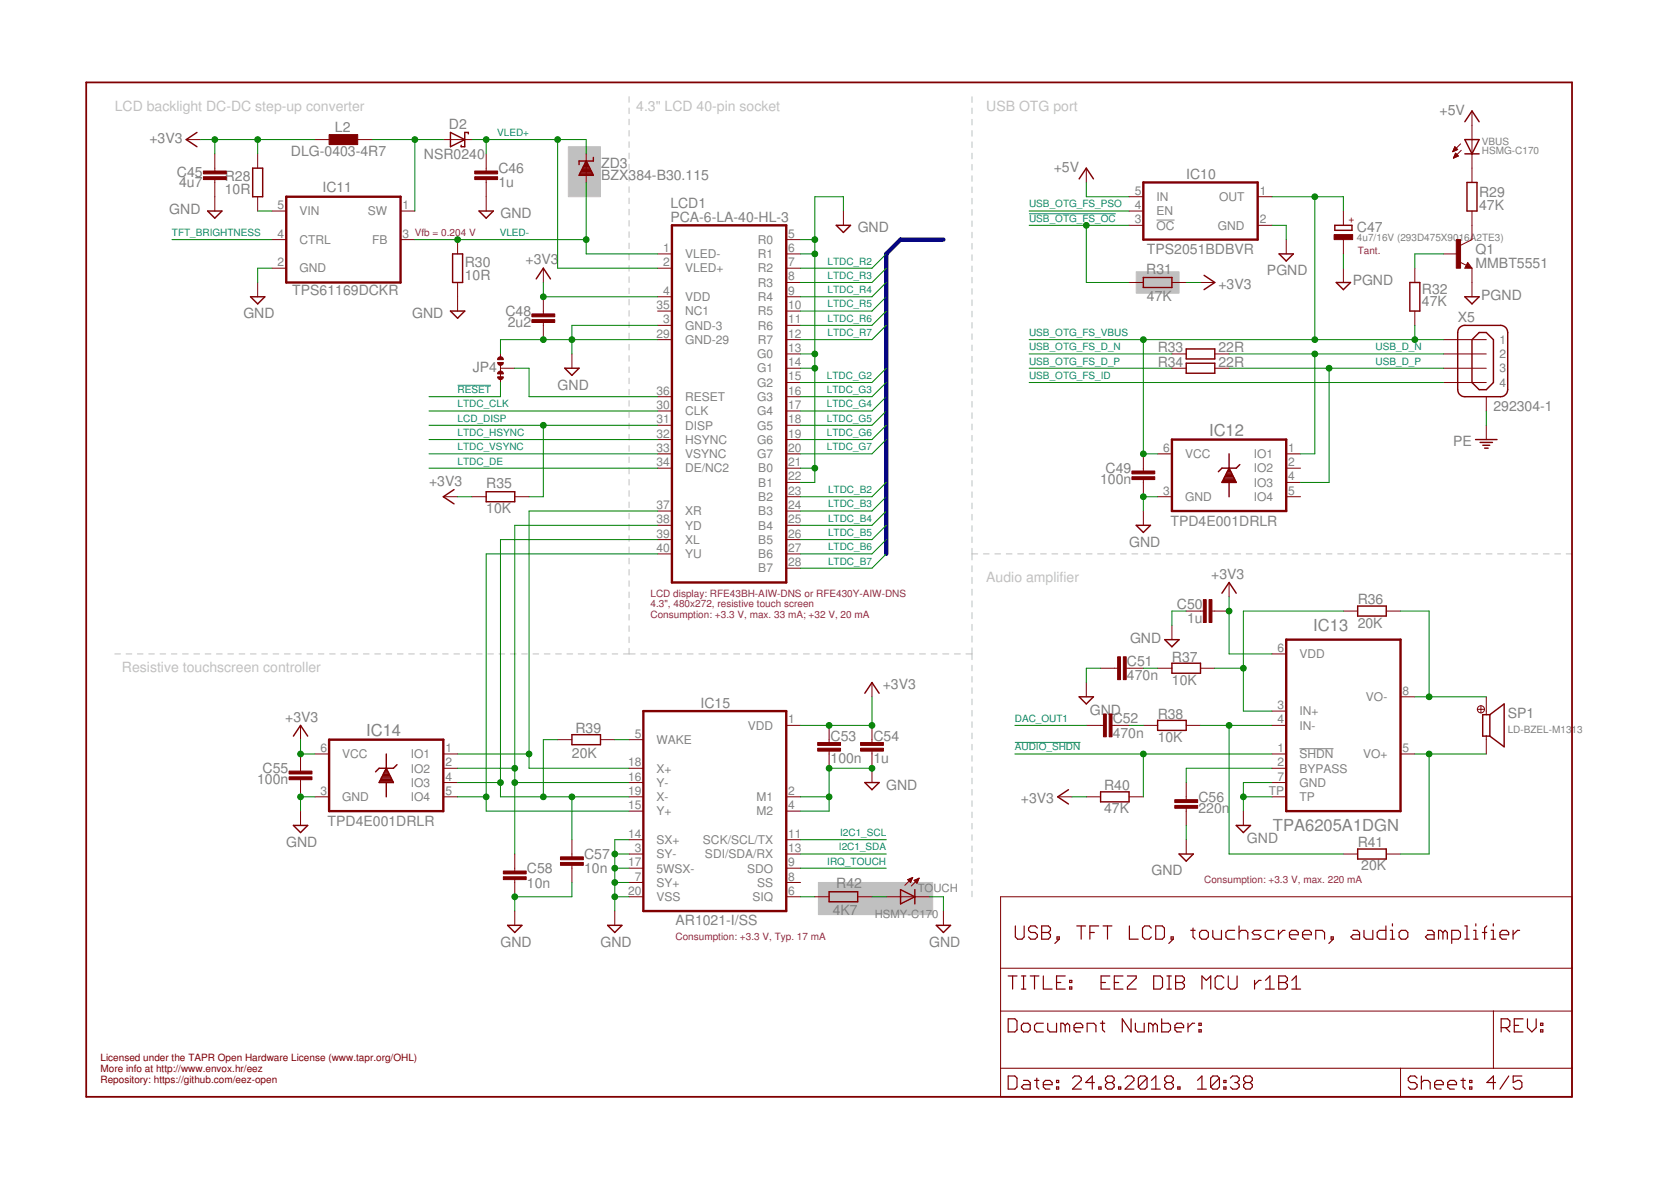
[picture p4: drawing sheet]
<svg xmlns="http://www.w3.org/2000/svg" width="297mm" height="210mm" viewBox="0 0 297 210" stroke-linecap="round" stroke-linejoin="round" font-family="sans-serif">
<defs><g id="words">
<g font-size="2.9" fill="#808080">
<text x="214.9" y="77.4">IC12</text>
<text x="233.4" y="112.2">IC13</text>
<text x="65.1" y="130.8">IC14</text>
<text x="226.3" y="147.8">TPA6205A1DGN</text>
</g>
<g font-size="2.5" fill="#c0c0c0">
<text x="20.4" y="19.7">LCD backlight DC-DC step-up converter</text>
<text x="113.1" y="19.7">4.3&quot; LCD 40-pin socket</text>
<text x="175.3" y="19.7">USB OTG port</text>
<text x="175.3" y="103.5">Audio amplifier</text>
<text x="21.7" y="119.4">Resistive touchscreen controller</text>
</g>
<g font-size="2.5" fill="#808080">
<text x="59.5" y="23.4">L2</text>
<text x="79.8" y="22.9">D2</text>
<text x="255.9" y="20.4">+5V</text>
<text x="26.6" y="25.4">+3V3</text>
<text x="51.7" y="27.7">DLG-0403-4R7</text>
<text x="75.4" y="28.2">NSR0240</text>
<text x="106.9" y="29.9">ZD3</text>
<text x="31.5" y="31.4">C45</text>
<text x="31.9" y="33.3">4u7</text>
<text x="40" y="34.5">10R</text>
<text x="40" y="32.2">R28</text>
<text x="57.3" y="34.1">IC11</text>
<text x="88.6" y="33.3">1u</text>
<text x="88.6" y="30.8">C46</text>
<text x="106.9" y="32">BZX384-B30.115</text>
<text x="187.3" y="30.5">+5V</text>
<text x="210.9" y="31.8">IC10</text>
<text x="262.9" y="35.1">R29</text>
<text x="30.1" y="38">GND</text>
<text x="89" y="38.8">GND</text>
<text x="119.2" y="39.5">PCA-6-LA-40-HL-3</text>
<text x="119.2" y="37">LCD1</text>
<text x="152.5" y="41.3">GND</text>
<text x="241.2" y="41.2">C47</text>
<text x="262.9" y="37.3">47K</text>
<text x="82.6" y="47.4">R30</text>
<text x="93.4" y="46.9">+3V3</text>
<text x="203.9" y="45.1">TPS2051BDBVR</text>
<text x="262.3" y="47.7">MMBT5551</text>
<text x="262.3" y="45.1">Q1</text>
<text x="52" y="52.5">TPS61169DCKR</text>
<text x="82.6" y="49.7">10R</text>
<text x="203.8" y="48.7">R31</text>
<text x="203.9" y="53.5">47K</text>
<text x="216.6" y="51.3">+3V3</text>
<text x="225.2" y="48.9">PGND</text>
<text x="240.5" y="50.7">PGND</text>
<text x="252.8" y="52.2">R32</text>
<text x="263.3" y="53.2">PGND</text>
<text x="43.3" y="56.6">GND</text>
<text x="73.3" y="56.6">GND</text>
<text x="89.9" y="56.2">C48</text>
<text x="90.3" y="58.1">2u2</text>
<text x="252.8" y="54.4">47K</text>
<text x="259.1" y="57.2">X5</text>
<text x="205.8" y="62.6">R33</text>
<text x="205.8" y="65.2">R34</text>
<text x="216.6" y="62.6">22R</text>
<text x="216.6" y="65.2">22R</text>
<text x="84" y="66.1">JP4</text>
<text x="99.1" y="69.2">GND</text>
<text x="265.5" y="73.1">292304-1</text>
<text x="258.3" y="79.3">PE</text>
<text x="76.3" y="86.4">+3V3</text>
<text x="86.4" y="86.8">R35</text>
<text x="195.5" y="86">100n</text>
<text x="196.5" y="84.1">C49</text>
<text x="86.4" y="91.2">10K</text>
<text x="208.1" y="93.5">TPD4E001DRLR</text>
<text x="200.7" y="97.2">GND</text>
<text x="215.3" y="102.9">+3V3</text>
<text x="241.3" y="107.4">R36</text>
<text x="209.2" y="108.2">C50</text>
<text x="211" y="110.8">1u</text>
<text x="241.3" y="111.5">20K</text>
<text x="200.3" y="118.4">C51</text>
<text x="200.9" y="114.3">GND</text>
<text x="208.3" y="117.6">R37</text>
<text x="124.5" y="125.7">IC15</text>
<text x="156.9" y="122.4">+3V3</text>
<text x="200.3" y="120.9">470n</text>
<text x="208.3" y="121.7">10K</text>
<text x="50.7" y="128.3">+3V3</text>
<text x="102.3" y="130.3">R39</text>
<text x="147.6" y="131.7">C53</text>
<text x="155.3" y="131.7">C54</text>
<text x="193.7" y="127">GN</text>
<text x="197.5" y="127">D</text>
<text x="197.8" y="131.1">470n</text>
<text x="197.8" y="128.5">C52</text>
<text x="205.8" y="131.8">10K</text>
<text x="205.8" y="127.8">R38</text>
<text x="268" y="127.7">SP1</text>
<text x="46.7" y="137.4">C55</text>
<text x="101.7" y="134.8">20K</text>
<text x="147.6" y="135.5">100n</text>
<text x="155.3" y="135.5">1u</text>
<text x="45.7" y="139.3">100n</text>
<text x="157.5" y="140.3">GND</text>
<text x="181.5" y="142.8">+3V3</text>
<text x="196.3" y="140.5">R40</text>
<text x="213" y="142.5">C56</text>
<text x="58.2" y="146.9">TPD4E001DRLR</text>
<text x="196.3" y="144.5">47K</text>
<text x="213" y="144.4">220n</text>
<text x="221.7" y="149.9">GND</text>
<text x="50.9" y="150.5">GND</text>
<text x="93.7" y="155.2">C58</text>
<text x="103.8" y="155.2">10n</text>
<text x="103.8" y="152.7">C57</text>
<text x="204.7" y="155.5">GND</text>
<text x="241.3" y="150.6">R41</text>
<text x="242" y="154.7">20K</text>
<text x="93.7" y="157.7">10n</text>
<text x="148.7" y="157.9">R42</text>
<text x="120.1" y="164.5">AR1021-I/SS</text>
<text x="148" y="162.7">4K7</text>
<text x="89" y="168.3">GND</text>
<text x="106.7" y="168.3">GND</text>
<text x="165.2" y="168.3">GND</text>
</g>
<g font-size="2.1" fill="#808080">
<text x="201.7" y="34.6">5</text>
<text x="205.6" y="35.7">IN</text>
<text x="216.7" y="35.7">OUT</text>
<text x="223.9" y="34.6">1</text>
<text x="49.3" y="37.1">5</text>
<text x="53.2" y="38.3">VIN</text>
<text x="65.4" y="38.3">SW</text>
<text x="71.6" y="37.1">1</text>
<text x="201.7" y="37.1">4</text>
<text x="201.7" y="39.7">3</text>
<text x="205.6" y="38.3">EN</text>
<text x="205.6" y="40.8">OC</text>
<text x="216.5" y="40.8">GND</text>
<text x="223.9" y="39.7">2</text>
<text x="49.3" y="47.3">2</text>
<text x="49.3" y="42.2">4</text>
<text x="53.2" y="43.3">CTRL</text>
<text x="66.1" y="43.3">FB</text>
<text x="71.6" y="42.2">3</text>
<text x="117.9" y="47.3">2</text>
<text x="117.9" y="44.8">1</text>
<text x="121.8" y="45.9">VLED-</text>
<text x="134.7" y="43.3">R0</text>
<text x="134.7" y="45.9">R1</text>
<text x="140.1" y="42.2">5</text>
<text x="140.1" y="44.8">6</text>
<text x="140.1" y="47.3">7</text>
<text x="53.2" y="48.4">GND</text>
<text x="117.9" y="52.4">4</text>
<text x="121.8" y="48.4">VLED+</text>
<text x="121.8" y="53.5">VDD</text>
<text x="134.7" y="48.4">R2</text>
<text x="134.7" y="51">R3</text>
<text x="134.7" y="53.5">R4</text>
<text x="140.1" y="49.8">8</text>
<text x="140.1" y="52.4">9</text>
<text x="116.7" y="54.9">35</text>
<text x="117.9" y="57.5">3</text>
<text x="121.8" y="56">NC1</text>
<text x="121.8" y="58.6">GND-3</text>
<text x="134.7" y="56">R5</text>
<text x="134.7" y="58.6">R6</text>
<text x="140.1" y="54.9">10</text>
<text x="140.1" y="57.5">11</text>
<text x="116.7" y="60">29</text>
<text x="121.8" y="61.1">GND-29</text>
<text x="134.6" y="63.7">G0</text>
<text x="134.7" y="61.1">R7</text>
<text x="140.1" y="60">12</text>
<text x="140.1" y="62.5">13</text>
<text x="140.1" y="65.1">14</text>
<text x="266.5" y="61.1">1</text>
<text x="266.5" y="63.7">2</text>
<text x="116.7" y="70.2">36</text>
<text x="121.8" y="71.3">RESET</text>
<text x="134.6" y="66.2">G1</text>
<text x="134.6" y="68.7">G2</text>
<text x="134.6" y="71.3">G3</text>
<text x="140.1" y="67.6">15</text>
<text x="140.1" y="70.2">16</text>
<text x="266.5" y="66.2">3</text>
<text x="266.5" y="68.7">4</text>
<text x="116.7" y="72.7">30</text>
<text x="116.7" y="75.2">31</text>
<text x="116.7" y="77.8">32</text>
<text x="121.8" y="73.8">CLK</text>
<text x="121.8" y="76.4">DISP</text>
<text x="134.6" y="73.8">G4</text>
<text x="134.6" y="76.4">G5</text>
<text x="140.1" y="72.7">17</text>
<text x="140.1" y="75.2">18</text>
<text x="140.1" y="77.8">19</text>
<text x="116.7" y="82.9">34</text>
<text x="116.7" y="80.3">33</text>
<text x="121.8" y="84">DE/NC2</text>
<text x="121.8" y="78.9">HSYNC</text>
<text x="121.8" y="81.4">VSYNC</text>
<text x="134.6" y="78.9">G6</text>
<text x="134.6" y="81.4">G7</text>
<text x="134.8" y="84">B0</text>
<text x="140.1" y="80.3">20</text>
<text x="140.1" y="82.9">21</text>
<text x="206.8" y="80.3">6</text>
<text x="210.7" y="81.4">VCC</text>
<text x="222.9" y="81.4">IO1</text>
<text x="222.9" y="84">IO2</text>
<text x="229" y="80.3">1</text>
<text x="229" y="82.9">2</text>
<text x="134.8" y="86.5">B1</text>
<text x="134.8" y="89.1">B2</text>
<text x="140.1" y="85.4">22</text>
<text x="140.1" y="87.9">23</text>
<text x="206.8" y="87.9">3</text>
<text x="210.7" y="89.1">GND</text>
<text x="222.9" y="86.5">IO3</text>
<text x="222.9" y="89.1">IO4</text>
<text x="229" y="85.4">4</text>
<text x="229" y="87.9">5</text>
<text x="116.7" y="90.5">37</text>
<text x="116.7" y="93">38</text>
<text x="116.7" y="95.6">39</text>
<text x="121.8" y="91.6">XR</text>
<text x="121.8" y="94.1">YD</text>
<text x="134.8" y="91.6">B3</text>
<text x="134.8" y="94.1">B4</text>
<text x="140.1" y="90.5">24</text>
<text x="140.1" y="93">25</text>
<text x="140.1" y="95.6">26</text>
<text x="116.7" y="98.1">40</text>
<text x="121.8" y="96.7">XL</text>
<text x="121.8" y="99.2">YU</text>
<text x="134.8" y="96.7">B5</text>
<text x="134.8" y="99.2">B6</text>
<text x="134.8" y="101.8">B7</text>
<text x="140.1" y="98.1">27</text>
<text x="140.1" y="100.6">28</text>
<text x="227.1" y="115.9">6</text>
<text x="231" y="117">VDD</text>
<text x="242.8" y="124.6">VO-</text>
<text x="249.3" y="123.5">8</text>
<text x="112.8" y="131.1">5</text>
<text x="132.9" y="129.7">VDD</text>
<text x="140.1" y="128.6">1</text>
<text x="227.1" y="126">3</text>
<text x="227.1" y="128.6">4</text>
<text x="231" y="127.1">IN+</text>
<text x="231" y="129.7">IN-</text>
<text x="57" y="133.6">6</text>
<text x="60.8" y="134.8">VCC</text>
<text x="73" y="134.8">IO1</text>
<text x="73" y="137.3">IO2</text>
<text x="79.2" y="133.6">1</text>
<text x="79.2" y="136.2">2</text>
<text x="111.6" y="136.2">18</text>
<text x="116.7" y="137.3">X+</text>
<text x="116.7" y="132.2">WAKE</text>
<text x="227.1" y="133.6">1</text>
<text x="227.1" y="136.2">2</text>
<text x="231" y="134.8">SHDN</text>
<text x="231" y="137.3">BYPASS</text>
<text x="242.3" y="134.8">VO+</text>
<text x="249.3" y="133.6">5</text>
<text x="57" y="141.3">3</text>
<text x="60.8" y="142.4">GND</text>
<text x="73" y="139.8">IO3</text>
<text x="73" y="142.4">IO4</text>
<text x="79.2" y="138.7">4</text>
<text x="79.2" y="141.3">5</text>
<text x="111.6" y="138.7">16</text>
<text x="111.6" y="141.3">19</text>
<text x="111.6" y="143.8">15</text>
<text x="116.7" y="139.8">Y-</text>
<text x="116.7" y="142.4">X-</text>
<text x="134.5" y="142.4">M1</text>
<text x="140.1" y="143.8">4</text>
<text x="140.1" y="141.3">2</text>
<text x="225.6" y="141.3">TP</text>
<text x="227.1" y="138.7">7</text>
<text x="231" y="139.8">GND</text>
<text x="231" y="142.4">TP</text>
<text x="111.6" y="148.9">14</text>
<text x="116.7" y="150">SX+</text>
<text x="116.7" y="144.9">Y+</text>
<text x="125" y="150">SCK/SCL/TX</text>
<text x="134.5" y="144.9">M2</text>
<text x="140.1" y="148.9">11</text>
<text x="111.6" y="154">17</text>
<text x="112.8" y="151.4">3</text>
<text x="116.7" y="152.5">SY-</text>
<text x="116.7" y="155.1">5WSX-</text>
<text x="125.3" y="152.5">SDI/SDA/RX</text>
<text x="132.8" y="155.1">SDO</text>
<text x="140.1" y="151.4">13</text>
<text x="140.1" y="154">9</text>
<text x="111.6" y="159">20</text>
<text x="112.8" y="156.5">7</text>
<text x="116.7" y="160.2">VSS</text>
<text x="116.7" y="157.6">SY+</text>
<text x="133.7" y="160.2">SIQ</text>
<text x="134.6" y="157.6">SS</text>
<text x="140.1" y="156.5">8</text>
<text x="140.1" y="159">6</text>
</g>
<g font-size="2" fill="#808080">
<text x="163.1" y="158.5">TO</text>
<text x="165.9" y="158.5">UCH</text>
<text x="155.5" y="163.2">HSMY-C170</text>
</g>
<g font-size="1.8" fill="#008080">
<text x="88.4" y="24.2">VLED+</text>
<text x="30.6" y="41.9">TFT_BRIGHTNESS</text>
<text x="88.8" y="41.9">VLED-</text>
<text x="182.9" y="39.4">USB_OTG_FS_OC</text>
<text x="182.9" y="36.9">USB_OTG_FS_PSO</text>
<text x="147.1" y="47">LTDC_R2</text>
<text x="147.1" y="52.1">LTDC_R4</text>
<text x="147.1" y="49.6">LTDC_R3</text>
<text x="147.1" y="59.7">LTDC_R7</text>
<text x="147.1" y="57.2">LTDC_R6</text>
<text x="147.1" y="54.6">LTDC_R5</text>
<text x="182.9" y="59.7">USB_OTG_FS_VBUS</text>
<text x="182.9" y="62.3">USB_OTG_FS_D_N</text>
<text x="182.9" y="64.8">USB_OTG_FS_D_P</text>
<text x="244.5" y="64.8">USB_D_P</text>
<text x="244.5" y="62.3">USB_D_N</text>
<text x="81.4" y="69.9">RESET</text>
<text x="147" y="67.3">LTDC_G2</text>
<text x="147" y="69.9">LTDC_G3</text>
<text x="182.9" y="67.3">USB_OTG_FS_ID</text>
<text x="81.4" y="72.4">LTDC_CLK</text>
<text x="81.4" y="77.5">LTDC_HSYNC</text>
<text x="81.4" y="75">LCD_DISP</text>
<text x="147" y="72.4">LTDC_G4</text>
<text x="147" y="75">LTDC_G5</text>
<text x="147" y="77.5">LTDC_G6</text>
<text x="81.4" y="80">LTDC_VSYNC</text>
<text x="81.4" y="82.6">LTDC_DE</text>
<text x="147" y="80">LTDC_G7</text>
<text x="147.2" y="87.7">LTDC_B2</text>
<text x="147.2" y="95.3">LTDC_B5</text>
<text x="147.2" y="92.7">LTDC_B4</text>
<text x="147.2" y="90.2">LTDC_B3</text>
<text x="147.2" y="100.4">LTDC_B7</text>
<text x="147.2" y="97.8">LTDC_B6</text>
<text x="180.4" y="128.3">DAC_OUT1</text>
<text x="180.4" y="133.4">AUDIO_SHDN</text>
<text x="149.3" y="148.6">I2C1_SCL</text>
<text x="147.1" y="153.7">IRQ_TOUCH</text>
<text x="149.1" y="151.1">I2C1_SDA</text>
</g>
<g font-size="1.8" fill="#808080">
<text x="263.4" y="27.3">HSMG-C170</text>
<text x="263.4" y="25.7">VBUS</text>
<text x="241.2" y="42.8">4u7/16V (293D475X90</text>
<text x="259.3" y="42.8">16A2TE3)</text>
<text x="268" y="130.2">LD-BZEL-M1313</text>
</g>
<g font-size="1.8" fill="#800080">
<text x="73.7" y="41.9">Vfb = 0.204 V</text>
<text x="241.3" y="45.1">Tant.</text>
<text x="115.6" y="106.1">LCD display: RFE43BH-AIW-DNS or RFE430Y-AIW-DNS</text>
<text x="115.6" y="108">4.3&quot;, 480x272, resistive touch screen</text>
<text x="115.6" y="109.9">Consumption: +3.3 V, max. 33 mA; +32 V, 20 mA</text>
<text x="214" y="156.9">Consumption: +3.3 V, max. 220 mA</text>
<text x="120.1" y="167">Consumption: +3.3 V, Typ. 17 mA</text>
</g>
<g font-size="1.8" fill="#800000">
<text x="240.7" y="39.6" transform="rotate(-90 240.7 39.6)">+</text>
<text x="17.9" y="188.6">Licensed under the TAPR Open Hardware License (www.tapr.org/OHL)</text>
<text x="17.9" y="190.5">More info at http://www.envox.hr/eez</text>
<text x="17.9" y="192.4">Repository: https://github.com/eez-open</text>
</g>
</g></defs>
<g fill="#c0c0c0" stroke="#c0c0c0" stroke-width=".18">
<path d="M101 26.1h5.7v8.9h-5.7z"/>
<path d="M145.5 156.8h20.3v5.8h-20.3z"/>
<path d="M202 48.3h7.6v3.8h-7.6z"/>
</g>
<g fill="none" stroke="#c0c0c0" stroke-width=".18">
<path d="M111.8 17.2v1M111.8 19.2v1M172.8 17.2v1M172.8 19.2v1M111.8 21.2v1M111.8 23.2v1M111.8 25.2v1M111.8 27.2v1M111.8 29.2v1M111.8 31.2v1M111.8 33.2v1M111.8 35.2v1"/>
<path d="M111.8 37.2v1M111.8 39.2v1M172.8 21.2v1M172.8 23.2v1M172.8 25.2v1M172.8 27.2v1M172.8 29.2v1M172.8 31.2v1M172.8 33.2v1M172.8 35.2v1.1M172.8 37.3v1M172.8 39.3v1"/>
<path d="M111.8 41.2v1M111.8 43.2v1M111.8 45.2v1M111.8 47.2v1M111.8 49.2v1M111.8 51.2v1M111.8 53.2v1M111.8 55.2v1M111.8 57.2v1M111.8 59.2v1M172.8 41.3v1M172.8 43.3v1"/>
<path d="M172.8 45.3v1M172.8 47.3v1M172.8 49.3v1M172.8 51.3v1M172.8 53.3v1M172.8 55.3v1M172.8 57.3v1M172.8 59.3v1M111.8 61.2v1M111.8 63.2v1M111.8 65.2v1M111.8 67.2v1"/>
<path d="M111.8 69.2v1M111.8 71.2v1M111.8 73.2v1M111.8 75.2v1M111.8 77.2v1M111.8 79.2v1M172.8 61.3v1M172.8 63.3v1M172.8 65.3v1.1M172.8 67.4v.9M172.8 69.4v1M172.8 71.4v1"/>
<path d="M172.8 73.4v1M172.8 75.4v1M172.8 77.4v1M172.8 79.4v1M111.8 81.2v1M111.8 83.2v1M111.8 85.2v1M111.8 87.2v1M111.8 89.2v1M111.8 91.2v1M111.8 93.2v1M111.8 95.2v1"/>
<path d="M111.8 97.2v1M111.8 99.2v1M172.8 81.4v1M172.8 83.4v1M172.8 85.4v1M172.8 87.4v1M172.8 89.4v1M172.8 91.4v1M172.8 93.4v1M172.8 95.4v1M172.8 97.5v2M172.8 98.4h1"/>
<path d="M174.8 98.4h1M176.8 98.4h1.1M178.9 98.4h1M180.9 98.4h1M182.9 98.4h1.1M185 98.4h1M187 98.4h1M189 98.4h1.1M191.1 98.4h1M193.1 98.4h1M195.1 98.4h1.1M197.1 98.4h1.1"/>
<path d="M199.2 98.4h1M201.2 98.4h1M203.2 98.4h1.1M205.3 98.4h1M207.3 98.4h1M209.3 98.4h1.1M211.4 98.4h1M213.4 98.4h1M215.4 98.4h1.1M217.5 98.4h1M219.5 98.4h1M221.5 98.4h1.1"/>
<path d="M223.6 98.4h1M225.6 98.4h1M227.6 98.4h1.1M229.7 98.4h1M231.7 98.4h1M233.7 98.4h1.1M235.8 98.4h1M237.8 98.4h1M239.8 98.4h1M241.9 98.4h1M243.9 98.4h1M245.9 98.4h1"/>
<path d="M247.9 98.4h1.1M250 98.4h1M252 98.4h1M254 98.4h1.1M256.1 98.4h1M258.1 98.4h1M260.1 98.4h1.1M262.1 98.4h1.1M264.2 98.4h1M266.2 98.4h1.1M268.2 98.4h1.1M270.3 98.4h1"/>
<path d="M272.3 98.4h1M274.3 98.4h1.1M276.4 98.4h1M278.4 98.4h1M20.4 116.2h1M22.4 116.2h1M24.4 116.2h1M26.4 116.2h1M28.4 116.2h1M30.5 116.2h1M32.4 116.2h1.1M34.5 116.2h1"/>
<path d="M36.5 116.2h1M38.5 116.2h1M40.5 116.2h1M42.5 116.2h1M44.5 116.2h1M46.5 116.2h1M48.5 116.2h1.1M50.5 116.2h1.1M52.6 116.2h1M54.6 116.2h1M56.6 116.2h1M58.6 116.2h1"/>
<path d="M60.6 116.2h1M62.6 116.2h1M64.6 116.2h1M66.6 116.2h1M68.6 116.2h1M70.6 116.2h1M72.6 116.2h1.1M74.7 116.2h1M76.7 116.2h1M78.7 116.2h1M80.7 116.2h1M82.7 116.2h1"/>
<path d="M84.7 116.2h1M86.7 116.2h1M88.7 116.2h1M90.7 116.2h1M92.7 116.2h1M94.7 116.2h1.1M96.8 116.2h1M98.8 116.2h1M100.8 116.2h1M102.8 116.2h1M104.8 116.2h1M106.8 116.2h1"/>
<path d="M108.8 116.2h1M110.8 116.2h2.1M111.8 101.2v1M111.8 103.2v1M111.8 105.2v1M111.8 107.2v1M111.8 109.2v1M111.8 111.2v1M111.8 113.2v1M111.8 115.2v1M113.9 116.2h1.1M116 116.2h1"/>
<path d="M118 116.2h1.1M120.1 116.2h1.1M122.2 116.2h1M124.2 116.2h1.1M126.3 116.2h1M128.4 116.2h1M130.4 116.2h1.1M132.5 116.2h1M134.5 116.2h1.1M136.6 116.2h1.1M138.7 116.2h1M140.7 116.2h1.1"/>
<path d="M142.8 116.2h1.1M144.9 116.2h1M146.9 116.2h1.1M149 116.2h1.1M151.1 116.2h1M153.1 116.2h1.1M155.2 116.2h1.1M157.2 116.2h1.1M159.3 116.2h1.1M161.4 116.2h1.1M163.4 116.2h1.1M165.5 116.2h1.1"/>
<path d="M167.6 116.2h1.1M169.7 116.2h1M171.7 116.2h1.1M172.8 100.5v1.1M172.8 102.6v1.1M172.8 104.7v1.1M172.8 106.8v1.1M172.8 108.9v1.1M172.8 111v1.1M172.8 113.1v1M172.8 115.1v2.1M172.8 118.2v1"/>
<path d="M172.8 120.2v1M172.8 122.2v1.1M172.8 124.2v1.1M172.8 126.3v1M172.8 128.3v1M172.8 130.3v1M172.8 132.3v1M172.8 134.3v1M172.8 136.3v1M172.8 138.3v1M172.8 140.3v1M172.8 142.3v1"/>
<path d="M172.8 144.3v1M172.8 146.3v1M172.8 148.4v1M172.8 150.3v1.1M172.8 152.4v1M172.8 154.4v1M172.8 156.4v1M172.8 158.4v1"/>
</g>
<path d="M205.6 39.1h3.2M231 133.1h6" fill="none" stroke="#808080" stroke-width=".18"/>
<g fill="none" stroke="#800000" stroke-width=".21">
<path d="M179.2 173.5h1.6M180 173.5v2.3M180.5 164.6v1.9l.4 .4h.8l.4-.4v-1.9M181.6 173.5h.8M181.6 175.8h.8M181.9 173.5v2.3M183.1 173.5h1.6M183.9 173.5v2.3M184.4 165l-.4-.4h-.8l-.4 .4v.4l.4 .3h.8l.4 .4v.4l-.4 .4h-.8l-.4-.4M185.2 164.6h1.2l.3 .4v.4l-.3 .3 .3 .4v.4l-.3 .4h-1.2zM185.2 165.7h1.2M185.5 173.5v2.3h1.5"/>
<path d="M187.8 174.6h.8M187.9 166.5h.4v.4h-.4zM188.3 166.9l-.8 .8M189.4 173.5h-1.6v2.3h1.6M190.1 175.4h.4v.4h-.4zM190.1 174.2h.4v.4h-.4zM191.4 164.6h1.6M192.2 164.6v2.3M193.7 165.7h.8M195.3 164.6h-1.6v2.3M195.7 174.6h.8M196.1 164.6h1.6"/>
<path d="M196.9 164.6v2.3M197.3 173.5h-1.6v2.3h1.6M198.1 174.6h.8M199.6 173.5h-1.5v2.3h1.5M200.4 173.5h1.6v.3l-1.6 1.6v.4h1.6M200.8 164.6v2.3h1.5M204.7 165l-.4-.4h-.8l-.4 .4v1.5l.4 .4h.8l.4-.4M205.1 173.5h1.1l.5 .3v1.6l-.5 .4h-1.1zM205.4 164.6h1.2l.4 .4v1.5l-.4 .4h-1.2zM207.4 173.5h.8M207.4 175.8h.8M207.8 173.5v2.3"/>
<path d="M208.2 166.5h.4v.4h-.4zM208.6 166.9l-.8 .8M209 173.5h1.2l.3 .3v.4l-.3 .4 .3 .4v.4l-.3 .4h-1.2zM209 174.6h1.2M211.7 165.4h.7M212.1 165v1.5l.3 .4M213.2 165.7l.4-.3h.8l.4 .3v.8l-.4 .4h-.8l-.4-.4zM213.7 175.8v-2.3l.7 .7 .8-.7v2.3M215.6 165.4v1.1l.4 .4h1.1v-1.5M217.6 173.8l-.4-.3h-.8l-.4 .3v1.6l.4 .4h.8l.4-.4M218.3 173.5v1.9l.4 .4h.8l.4-.4v-1.9M219.5 165.4h-1.2l-.4 .3v.8l.4 .4h1.2"/>
<path d="M220.3 165.7l.3-.3h.8l.4 .3v1.2M220.3 164.6v2.3M223 174.2v1.6M224.2 165.4h-1.2l-.4 .3 .4 .4h.8l.4 .4-.4 .4h-1.2M224.2 174.2h-.4l-.8 .8M225 175.8h1.5M225 174.2l.7-.7v2.3M226.5 165.4h-1.2l-.4 .3v.8l.4 .4h1.2M227.3 165.4v1.5M227.3 173.5h1.2l.4 .3v.4l-.4 .4 .4 .4v.4l-.4 .4h-1.2zM227.3 174.6h1.2M228.4 165.4h-.4l-.7 .7"/>
<path d="M229.2 166.1h1.6v-.4l-.4-.3h-.8l-.4 .3v.8l.4 .4h.8M229.6 175.8h1.6M229.6 174.2l.8-.7v2.3M231.5 166.1h1.6v-.4l-.4-.3h-.8l-.4 .3v.8l.4 .4h.8M233.9 166.9v-1.5h1.2l.4 .3v1.2M236.6 166.5h.4v.4h-.4zM237 166.9l-.8 .8M240.5 165.4h.8l.4 .3v1.2h-1.2l-.4-.4 .4-.4h1.2M242.5 165.4v1.1l.3 .4h1.2v-1.5M246.4 164.6v2.3h-1.2l-.4-.4v-.8l.4-.3h1.2M247.1 166.9h.8M247.1 165.4h.4v1.5"/>
<path d="M247.5 164.2v.4M248.7 165.7l.4-.3h.8l.4 .3v.8l-.4 .4h-.8l-.4-.4zM253.8 165.4h.8l.3 .3v1.2h-1.1l-.4-.4 .4-.4h1.1M256.5 165.7l-.4-.3h-.4v1.5M256.5 165.7v1.2M256.5 165.7l.4-.3 .4 .3v1.2M258.1 166.9h1.1l.4-.4v-.8l-.4-.3h-1.1v2.3M260.4 166.9h.8M260.4 164.6h.4v2.3M262 166.9h.7M262 165.4h.3v1.5M262.3 164.2v.4"/>
<path d="M263.5 165.7h.8M264.3 164.6l-.4 .4v1.9M265.1 166.9h.8M265.1 165.4h.4v1.5M265.5 164.2v.4M266.6 166.1h1.6v-.4l-.4-.3h-.8l-.4 .3v.8l.4 .4h.8M269 165.4v1.5M270.1 165.4h-.4l-.7 .7M179.2 181.1h1.2l.4 .4v1.5l-.4 .4h-1.2zM179.2 191.2h1.2l.4 .4v1.6l-.4 .4h-1.2zM181.6 182.2l.3-.3h.8l.4 .3v.8l-.4 .4h-.8l-.3-.4zM181.9 192h.8l.4 .4v1.2h-1.2l-.3-.4 .3-.4h1.2"/>
<path d="M183.9 192h.8M184.3 191.6v1.6l.4 .4M185.5 192.8h1.5v-.4l-.4-.4h-.8l-.3 .4v.8l.3 .4h.8M185.5 181.9h-1.2l-.4 .3v.8l.4 .4h1.2M186.2 181.9v1.1l.4 .4h1.2v-1.5M187.8 193.2h.4v.4h-.4zM187.8 192h.4v.4h-.4zM189.4 182.2l-.4-.3h-.4v1.5M189.4 182.2l.4-.3 .3 .3v1.2M189.4 182.2v1.2M190.6 191.6l.5-.4h.7l.4 .4v.4l-1.6 1.6h1.6M190.9 182.6h1.6v-.4l-.4-.3h-.8l-.4 .3v.8l.4 .4h.8"/>
<path d="M193.3 183.4v-1.5h1.1l.4 .3v1.2M194.5 192.4h-1.5l1.2-1.2v2.4M195.3 193.2h.4v.4h-.4zM195.6 181.9h.8M196 181.5v1.5l.4 .4M196.9 192.4l-.4 .4v.4l.4 .4h.8l.4-.4v-.4l-.4-.4M196.9 192.4l-.4-.4v-.4l.4-.4h.8l.4 .4v.4l-.4 .4M196.9 192.4h.8M198.8 193.2h.4v.4h-.4zM200 191.6l.4-.4h.8l.4 .4v.4l-1.6 1.6h1.6M201.1 181.1v2.3l-1.6-2.3v2.3M201.8 181.9v1.1l.4 .4h1.2v-1.5"/>
<path d="M203.9 191.6v1.6l-.4 .4h-.8l-.3-.4M203.9 191.6l-.4-.4h-.8l-.3 .4v1.6M203.9 191.6l-1.5 1.6M204.7 192l.8-.8v2.4M204.7 193.6h1.5M205 182.2l-.4-.3h-.4v1.5M205 182.2v1.2M205 182.2l.3-.3 .4 .3v1.2M206.5 181.1v2.3h1.2l.4-.4v-.8l-.4-.3h-1.2M207.4 192.4l-.4-.4v-.4l.4-.4h.8l.4 .4v.4l-.4 .4M207.4 192.4l-.4 .4v.4l.4 .4h.8l.4-.4v-.4l-.4-.4M207.4 192.4h.8"/>
<path d="M208.9 182.6h1.5v-.4l-.4-.3h-.8l-.3 .3v.8l.3 .4h.8M209.4 193.2h.4v.4h-.4zM211.2 181.9v1.5M212.4 181.9h-.4l-.8 .7M212.9 193.6h1.5M212.9 192l.8-.8v2.4M213.1 183h.4v.4h-.4zM213.1 181.9h.4v.3h-.4zM216.8 191.6v1.6l-.4 .4h-.8l-.4-.4M216.8 191.6l-.4-.4h-.8l-.4 .4v1.6M216.8 191.6l-1.6 1.6M217.6 193.2h.3v.4h-.3z"/>
<path d="M217.6 192h.3v.4h-.3zM218.7 191.6l.4-.4h.8l.4 .4v.4l-.4 .4M219.5 192.4h.4M219.9 192.4l.4 .4v.4l-.4 .4h-.8l-.4-.4M221.4 192.4l-.3 .4v.4l.3 .4h.8l.4-.4v-.4l-.4-.4M221.4 192.4l-.3-.4v-.4l.3-.4h.8l.4 .4v.4l-.4 .4M221.4 192.4h.8M251.9 191.6l-.4-.4h-.8l-.4 .4v.4l.4 .4h.8l.4 .4v.4l-.4 .4h-.8l-.4-.4M252.7 192.4l.4-.4h.8l.3 .4v1.2M252.7 191.2v2.4M255 192.8h1.6v-.4l-.4-.4h-.8l-.4 .4v.8l.4 .4h.8M257.3 192.8h1.6v-.4l-.4-.4h-.8l-.4 .4v.8l.4 .4h.8"/>
<path d="M259.7 192h.8M260.1 191.6v1.6l.4 .4M261.2 193.2h.4v.4h-.4zM261.2 192h.4v.4h-.4zM265.9 192.4h-1.6l1.2-1.2v2.4M266.8 182.6h1.2l.4-.4v-.7l-.4-.4h-1.2v2.3M267.6 182.6l.8 .8M268.2 191.2l-1.6 2.4M269.2 182.2h.8M270.5 191.2h-1.5v1.2l.8-.4h.4l.3 .4v.8l-.3 .4h-.8l-.4-.4M270.7 181.1h-1.5v2.3h1.5M271.5 181.1v1.5l.8 .8 .8-.8v-1.5"/>
<path d="M273.9 183h.4v.4h-.4zM273.9 181.9h.4v.3h-.4z"/>
</g>
<path d="M15.3 14.6h264.1v180.3h-264.1z" fill="none" stroke="#800000" stroke-width=".32"/>
<g fill="none" stroke="#800000" stroke-width=".18">
<path d="M261.7 19.7v12.7M33.1 24.8h2.5M38.2 27.3v3.1M38.2 31.9v5.6M45.8 27.3v2.6M45.8 35v2.5M48.3 37.5h2.6M56 24.8h2.5M63.6 24.8h2.5M71.2 37.5h2.5M78.8 24.8h5.1M86.4 27.3v3.1"/>
<path d="M86.4 31.9v5.6M104.2 27.3v5.1M149.9 37.5v2.5M193.1 29.9v2.5M200.7 37.5h2.5M200.7 35h2.5M223.6 35h2.5M238.8 37.5v2.5M258.3 26.9h.1M258.3 26.8h.3M258.4 26.7h.5M258.4 26.6h.7"/>
<path d="M258.4 28h.2M258.4 26.5h.6M258.4 27.9h.5M258.5 26.3h.4M258.5 27.8h.6M258.6 26.2h.1M258.6 27.7h.6M258.6 26.1l-.4 .9M258.6 26.1l.5 .5-.9 .4M258.6 26.1h.1M258.6 27.5h.5M258.7 27.4h.2"/>
<path d="M258.7 27.3h.1M258.7 27.2l.5 .5-.8 .4zM259.6 25.6l-1.4 1.4M259.8 26.7l-1.4 1.4M261.7 37.5v5.1l-2.1 1M45.8 50.2v2.5M48.3 47.7h2.6M48.3 42.6h2.6M71.2 42.6h2.5M81.3 42.6v2.5M81.3 50.2v5.1M96.6 47.7v2.5"/>
<path d="M96.6 52.7v3.1M96.6 57.3v3.1M116.9 47.7h2.5M116.9 55.3h2.5M116.9 57.8h2.5M116.9 45.1h2.5M116.9 52.7h2.5M139.8 47.7h2.5M139.8 42.6h2.5M139.8 55.3h2.5M139.8 57.8h2.5M139.8 45.1h2.5"/>
<path d="M139.8 52.7h2.5M139.8 50.2h2.5M200.7 50.2h2.5M200.7 40h2.5M208.3 50.2h2.6M213.4 50.2h2.5M223.6 40h2.5M228.6 42.6v2.5M238.8 42.6v2.5M238.8 47.7v2.5M251.5 47.7v2.5M251.5 55.3v2.5"/>
<path d="M256.6 45.1h2.5M259.4 46.5l1.3 .7M260.9 46.7l.8 1h-1.3zM261.7 47.7v5M89 65.4h2.5M89 62.9v.8M89 64.7v3.3M101.7 62.9v2.5M116.9 60.4h2.5M116.9 70.5h2.5M116.9 73h2.5M116.9 75.6h2.5"/>
<path d="M116.9 78.1h2.5M139.8 60.4h2.5M139.8 62.9h2.5M139.8 65.4h2.5M139.8 68h2.5M139.8 70.5h2.5M139.8 73h2.5M139.8 75.6h2.5M139.8 78.1h2.5M208.3 62.9h2.6M208.3 65.4h2.6M215.9 62.9h2.6"/>
<path d="M215.9 65.4h2.6M256.6 60.4h7.6M256.6 62.9h7.6M256.6 65.4h7.6M256.6 68h7.6M264.2 70.5v2.5M264.2 75.6v2.5M78.8 88.3h2.5M83.9 88.3h2.5M91.5 88.3h2.5M116.9 83.2h2.5M116.9 80.7h2.5"/>
<path d="M116.9 90.8h2.5M116.9 93.4h2.5M116.9 95.9h2.5M116.9 98.4h2.5M139.8 83.2h2.5M139.8 80.7h2.5M139.8 85.7h2.5M139.8 88.3h2.5M139.8 90.8h2.5M139.8 93.4h2.5M139.8 95.9h2.5M139.8 98.4h2.5"/>
<path d="M203.2 80.7v3M203.2 85.2v3.1M203.2 90.8v2.6M205.8 80.7h2.5M205.8 88.3h2.5M228.6 83.2h2.6M228.6 80.7h2.6M228.6 85.7h2.6M228.6 88.3h2.6M139.8 101h2.5M195.6 118.8h3.1M200.2 118.8h3"/>
<path d="M205.8 118.8h2.5M208.3 111.1v2.6M210.9 108.6h3M213.4 118.8h2.5M215.4 108.6h3.1M218.5 103.5v2.6M226.1 116.2h2.5M238.8 108.6h2.5M246.4 108.6h2.6M53.4 128.9v2.6M53.4 134v3.1M53.4 138.6v3"/>
<path d="M56 134h2.5M78.8 136.5h2.5M78.8 139.1h2.5M78.8 134h2.5M99.1 131.5h2.6M106.7 131.5h2.6M111.8 136.5h2.6M111.8 131.5h2.6M111.8 139.1h2.6M139.8 128.9h2.5M147.4 128.9v3.1M147.4 133.5v3"/>
<path d="M155 121.3v2.5M155 128.9v3.1M155 133.5v5.6M193.1 128.9h3.1M193.1 121.3v2.5M197.7 128.9h3M203.2 128.9h2.6M210.9 128.9h2.5M210.9 139.1v3M226.1 136.5h2.5M226.1 128.9h2.5M226.1 139.1h2.5"/>
<path d="M226.1 134h2.5M226.1 126.4h2.5M249 134h2.5M249 123.8h2.5M262.6 126.1h1.3M263.2 125.4v1.3M264.2 123.8v3.2M264.2 130.8v3.2M53.4 144.2v2.5M56 141.6h2.5M78.8 141.6h2.5M91.5 151.8v3"/>
<path d="M91.5 156.3v3.1M101.7 149.2v3.1M101.7 153.8v3M111.8 159.4h2.6M111.8 151.8h2.6M111.8 144.2h2.6M111.8 154.3h2.6M111.8 141.6h2.6M111.8 156.8h2.6M111.8 149.2h2.6M139.8 159.4h2.5M139.8 151.8h2.5"/>
<path d="M139.8 144.2h2.5M139.8 154.3h2.5M139.8 141.6h2.5M139.8 156.8h2.5M139.8 149.2h2.5M144.8 159.4h2.6M152.5 159.4h2.5M157.5 159.4h7.7M161.4 156.3l.5 .5M161.4 156.4h.7M161.5 156.5h.5M161.6 156.6h.4"/>
<path d="M161.6 156.2h.5M161.7 156.7h.2M161.8 156.8h.1M161.9 156.1h.3M162.2 156h.1M162.2 156l-1.4 1.4M162.2 156l-.8 .3M162.2 156l-.3 .8M162.5 156.5h.7M162.5 156.5l.5 .5M162.6 156.6h.6M162.7 156.7h.4"/>
<path d="M162.8 156.4h.5M162.9 156.8h.2M163 157h.1M163.1 156.2h.2M163.3 156.1h.1M163.4 156.1l-1.4 1.4M163.4 156.1l-.9 .4M163.4 156.1l-.4 .9M177.9 159.4h101.5v35.5h-101.5zM188 141.6h2.6M193.1 141.6h2.5M200.7 141.6h2.5"/>
<path d="M210.9 143.7v3M210.9 149.2v2.6M221 144.2v2.5M226.1 141.6h2.5M238.8 151.8h2.5M246.4 151.8h2.6M91.5 161.9v2.6M109.3 161.9v2.6M167.7 161.9v2.6M177.9 179.7h101.5M177.9 172.1h101.5M265.5 179.7v10.2"/>
<path d="M177.9 189.9h101.5M249 189.9v5"/>
<circle cx="263.2" cy="126.1" r=".64"/>
</g>
<g fill="none" stroke="#800000" stroke-width=".25">
<path d="M35 23.5l-1.9 1.3 1.9 1.3M36.9 37.5h2.6l-1.3 1.3zM44.9 29.9h1.8v5.1h-1.8zM80.1 23.5l2.5 1.3-2.5 1.3zM83.2 23.8v-.3h-.6v2.6h-.6v-.3M85.2 37.5h2.5l-1.3 1.3zM103 31h2.4M103.1 30.8h2.2M103.3 30.5h1.9M103.4 30.3h1.7M103.5 30.1h1.4M103.6 29.9h1.2"/>
<path d="M103.7 29.6h1M103.8 29.4h.8M103.9 29.2h.6M104 29h.4M104.1 28.7h.2M104.2 28.6l1.3 2.6h-2.6zM105.5 28v.6h-2.6v.7M191.8 31.8l1.3-1.9 1.3 1.9M260.4 24.8h2.5l-1.2 2.5zM260.4 27.3h2.5M260.4 21.6l1.3-1.9 1.2 1.9M260.8 32.4h1.8v5.1h-1.8z"/>
<path d="M44.5 52.7h2.6l-1.3 1.3zM80.1 55.3h2.5l-1.3 1.3zM80.5 45.1h1.7v5.1h-1.7zM95.3 49.6l1.3-1.9 1.3 1.9M148.7 40h2.5l-1.3 1.3zM203.2 49.3h5.1v1.8h-5.1zM214 48.9l1.9 1.3-1.9 1.3M227.4 45.1h2.5l-1.3 1.3zM237.3 40h3v.9h-3zM237.5 50.2h2.6l-1.3 1.3zM250.6 50.2h1.8v5.1h-1.8zM259.4 58.3l.4-.3 .6-.2h6.3l.6 .2a1.21 1.21 0 0 1 .7 1.1v10.2l-.3 .7a1.17 1.17 0 0 1-1 .5h-6.3a1.28 1.28 0 0 1-1.3-1.2v-10.2z"/>
<path d="M260.4 52.7h2.5l-1.2 1.3zM260.9 47.2l.1 .2h-.4l.3-.5 .5 .6h-.8M262.9 59.1h1.3l1.3 1.3v7.6l-1.3 1.3h-1.3l-1.2-1.3v-7.6zM100.4 65.4h2.5l-1.2 1.3zM210.9 62h5v1.8h-5zM210.9 64.6h5v1.7h-5zM262.3 78.1h3.8M263.1 78.6h2.2M263.6 79.1h1.2M263.9 79.7h.6M80.7 87l-1.9 1.3 1.9 1.3M86.4 87.4h5.1v1.8h-5.1z"/>
<path d="M202 93.4h2.5l-1.3 1.2zM217.3 85.6h2.4M217.4 85.4h2.2M217.5 85.2h2M217.6 85h1.8M217.7 84.7h1.5M217.8 84.5h1.3M218 84.3h1M218.1 84.1h.8M218.2 83.8h.6M218.3 83.6h.4M218.4 83.4h.2"/>
<path d="M218.5 83.2l1.3 2.5h-2.6zM218.5 80.7v2.5M218.5 85.7v2.6M220.4 82.6l-.6 .6h-2.6l-.6 .6M207.1 113.7h2.5l-1.3 1.3zM208.3 117.9h5.1v1.8h-5.1zM217.2 105.4l1.3-1.9 1.3 1.9M241.3 107.7h5.1v1.8h-5.1zM52.2 130.8l1.2-1.9 1.3 1.9M67.5 139h2.4M67.6 138.7h2.1M67.7 138.5h1.9"/>
<path d="M67.8 138.3h1.7M67.9 138.1h1.5M68 137.8h1.3M68.1 137.6h1.1M68.2 137.4h.9M68.3 137.2h.7M68.5 136.9h.4M68.6 136.7h.1M68.7 136.5l1.2 2.6h-2.5zM68.7 134v2.5M68.7 139.1v2.5M70.6 135.9l-.7 .6h-2.5l-.6 .7"/>
<path d="M101.7 130.6h5v1.8h-5zM153.7 123.2l1.3-1.9 1.3 1.9M153.7 139.1h2.6l-1.3 1.3zM191.8 123.8h2.6l-1.3 1.3zM205.8 128h5.1v1.8h-5.1zM264.8 127v3.8M264.8 127h-1.2v3.8h1.2M264.8 127l2.6-1.9v7.6l-2.6-1.9M52.2 146.7h2.5l-1.3 1.3zM147.4 158.5h5.1v1.8h-5.1zM160.1 158.1l2.5 1.3-2.5 1.3zM162.6 158.1v2.6"/>
<path d="M189.9 140.4l-1.9 1.2 1.9 1.3M195.6 140.7h5.1v1.8h-5.1zM209.6 151.8h2.5l-1.2 1.3zM219.8 146.7h2.5l-1.3 1.3zM241.3 150.9h5.1v1.8h-5.1zM90.2 164.5h2.6l-1.3 1.2zM108 164.5h2.6l-1.3 1.2zM166.4 164.5h2.6l-1.3 1.2z"/>
</g>
<path d="M50.9 35h20.3v15.2h-20.3zM203.2 32.4h20.4v10.2h-20.4zM119.4 40h20.4v63.5h-20.4zM208.3 78.1h20.3v12.7h-20.3zM228.6 113.7h20.4v30.5h-20.4zM58.5 131.5h20.3v12.7h-20.3zM114.4 126.4h25.4v35.5h-25.4z" fill="none" stroke="#800000" stroke-width=".42"/>
<g fill="#800000" stroke="#800000" stroke-width=".18">
<path d="M58.5 23.9h5.1v1.8h-5.1z"/>
<path d="M36.2 31.4h4v.5h-4z"/>
<path d="M36.2 30.4h4v.5h-4z"/>
<path d="M84.4 31.4h4.1v.5h-4.1z"/>
<path d="M84.4 30.4h4.1v.5h-4.1z"/>
<path d="M89.5 155.8h4v.5h-4z"/>
<path d="M89.5 154.8h4v.5h-4z"/>
<path d="M99.6 153.3h4.1v.5h-4.1z"/>
<path d="M99.6 152.3h4.1v.5h-4.1z"/>
<path d="M145.4 132h4v.5h-4z"/>
<path d="M145.4 133h4v.5h-4z"/>
<path d="M153 132h4v.5h-4z"/>
<path d="M153 133h4v.5h-4z"/>
<path d="M94.6 56.8h4v.5h-4z"/>
<path d="M94.6 55.8h4v.5h-4z"/>
<path d="M51.4 137.1h4.1v.5h-4.1z"/>
<path d="M51.4 138.1h4.1v.5h-4.1z"/>
<path d="M208.8 142.1h4.1v.5h-4.1z"/>
<path d="M208.8 143.2h4.1v.5h-4.1z"/>
<path d="M198.7 116.7h.5v4.1h-.5z"/>
<path d="M199.7 116.7h.5v4.1h-.5z"/>
<path d="M196.2 126.9h.5v4.1h-.5z"/>
<path d="M197.2 126.9h.5v4.1h-.5z"/>
<path d="M214.9 106.6h.5v4h-.5z"/>
<path d="M213.9 106.6h.5v4h-.5z"/>
<path d="M201.2 83.7h4.1v.5h-4.1z"/>
<path d="M201.2 84.7h4.1v.5h-4.1z"/>
<path d="M237.2 41.7h3.3v.9h-3.3z"/>
<path d="M258.9 42.6h.7v5.1h-.7z"/>
</g>
<g fill="#800000" stroke="#800000" stroke-width=".18">
<path d="M88.5 63.6a.51 .51 0 0 1 .6-.2 .51 .51 0 0 1 .4 .5h-1z" fill-rule="evenodd"/>
<path d="M89 64.4h.5l-.2 .4-.3 .1z" fill-rule="evenodd"/>
<path d="M88.5 64.4h.5v.5l-.4-.1z" fill-rule="evenodd"/>
<path d="M89 67h.5l-.2 .3-.3 .2z" fill-rule="evenodd"/>
<path d="M88.5 67h.5v.5l-.4-.2z" fill-rule="evenodd"/>
<path d="M88.5 66.2a.51 .51 0 0 1 .6-.2 .51 .51 0 0 1 .4 .5h-1z" fill-rule="evenodd"/>
</g>
<path d="M167.7 42.6h-7.6l-2.6 2.5v53.3" fill="none" stroke="#000080" stroke-width=".76"/>
<g fill="none" stroke="#008000" stroke-width=".18">
<path d="M35.6 24.8h20.4M38.2 24.8v2.5M45.8 24.8v2.5M45.8 37.5h2.5M66.1 24.8h12.7M73.7 24.8v12.7M83.9 24.8h20.3v2.5M86.4 24.8v2.5M99.1 24.8v22.9h17.8M104.2 32.4v12.7h12.7M149.9 37.5v-2.5h-5.1v50.7h-2.5M182.9 37.5h17.8"/>
<path d="M193.1 32.4v2.6h7.6M226.1 35h12.7v2.5M233.7 35v25.4M30.6 42.6h17.7M48.3 47.7h-2.5v2.5M73.7 42.6h30.5M96.6 50.2v2.5h20.3M116.9 57.8h-15.2v5.1M142.3 42.6h2.5M142.3 45.1h2.5M157.5 50.2l-2.5 2.5h-12.7M157.5 47.7l-2.5 2.5h-12.7"/>
<path d="M157.5 45.1l-2.5 2.6h-12.7M157.5 55.3l-2.5 2.5h-12.7M157.5 57.8l-2.5 2.6h-12.7M157.5 52.7l-2.5 2.6h-12.7M182.9 40h17.8M193.1 40v10.2h7.6M210.9 50.2h2.5M226.1 40h2.5v2.6M238.8 45.1v2.6M251.5 57.8v2.6M256.6 45.1h-5.1v2.6M76.3 73h40.6"/>
<path d="M76.3 78.1h40.6M76.3 75.6h40.6M89 68v2.5h-12.7M91.5 65.4h2.5v5.1h22.9M96.6 75.6v12.7h-2.6M116.9 60.4h-27.9v2.5M142.3 62.9h2.5M142.3 65.4h2.5M157.5 70.5l-2.5 2.5h-12.7M157.5 75.6l-2.5 2.5h-12.7M157.5 78.1l-2.5 2.6h-12.7M157.5 68l-2.5 2.5h-12.7"/>
<path d="M157.5 73l-2.5 2.6h-12.7M157.5 65.4l-2.5 2.6h-12.7M182.9 60.4h73.7M182.9 62.9h25.4M182.9 65.4h25.4M182.9 68h73.7M203.2 60.4v20.3h2.6M218.5 62.9h38.1M218.5 65.4h38.1M233.7 62.9v17.8h-2.5M236.3 65.4v20.3h-5.1M264.2 73v2.6"/>
<path d="M76.3 83.2h40.6M76.3 80.7h40.6M81.3 88.3h2.6M116.9 95.9h-27.9v45.7h22.8M116.9 93.4h-25.4v58.4M116.9 90.8h-22.9v45.7h17.8M116.9 98.4h-30.5v45.8h25.4M142.3 83.2h2.5M157.5 85.7l-2.5 2.6h-12.7M157.5 88.3l-2.5 2.5h-12.7M157.5 90.8l-2.5 2.6h-12.7M157.5 93.4l-2.5 2.5h-12.7"/>
<path d="M157.5 95.9l-2.5 2.5h-12.7M157.5 98.4l-2.5 2.6h-12.7M205.8 88.3h-2.6v2.5M195.6 118.8h-2.5v2.5M203.2 118.8h2.6M210.9 108.6h-2.6v2.5M215.9 118.8h5.1M218.5 106.1v10.1h7.6M238.8 108.6h-17.8v17.8h5.1M249 108.6h5v15.2M53.4 131.5v2.5h2.6M81.3 134h12.7"/>
<path d="M81.3 136.5h10.2M81.3 139.1h7.7M91.5 139.1h20.3M99.1 131.5h-2.5v10.1M109.3 131.5h2.5M155 123.8v5.1h-12.7M155 136.5h-7.6v7.7h-5.1M180.4 128.9h12.7M180.4 134h45.7M200.7 128.9h2.5M203.2 134v7.6M213.4 128.9h12.7"/>
<path d="M218.5 128.9v22.9h20.3M226.1 136.5h-15.2v2.6M226.1 139.1h-5.1v5.1M251.5 134h12.7M251.5 123.8h12.7M254 134v17.8h-5M56 141.6h-2.6v2.6M81.3 141.6h5.1M101.7 141.6v7.6M101.7 156.8v2.6h-10.2v2.5M109.3 159.4h2.5M109.3 156.8h2.5"/>
<path d="M109.3 154.3h2.5M109.3 151.8h2.5M111.8 149.2h-2.5v12.7M142.3 141.6h5.1M142.3 159.4h2.5M142.3 149.2h15.2M142.3 154.3h15.2M142.3 151.8h15.2M155 159.4h2.5M165.2 159.4h2.5v2.5M190.6 141.6h2.5M210.9 146.7v2.5"/>
<path d="M221 141.6h5.1"/>
</g>
<g fill="#008000" stroke="#008000" stroke-width=".18">
<circle cx="147.4" cy="128.9" r=".51"/>
<circle cx="155" cy="128.9" r=".51"/>
<circle cx="96.6" cy="52.7" r=".51"/>
<circle cx="45.8" cy="24.8" r=".51"/>
<circle cx="38.2" cy="24.8" r=".51"/>
<circle cx="53.4" cy="134" r=".51"/>
<circle cx="218.5" cy="108.6" r=".51"/>
<circle cx="101.7" cy="60.4" r=".51"/>
<circle cx="96.6" cy="60.4" r=".51"/>
<circle cx="144.8" cy="42.6" r=".51"/>
<circle cx="144.8" cy="45.1" r=".51"/>
<circle cx="144.8" cy="62.9" r=".51"/>
<circle cx="144.8" cy="65.4" r=".51"/>
<circle cx="144.8" cy="83.2" r=".51"/>
<circle cx="53.4" cy="141.6" r=".51"/>
<circle cx="91.5" cy="159.4" r=".51"/>
<circle cx="109.3" cy="154.3" r=".51"/>
<circle cx="109.3" cy="151.8" r=".51"/>
<circle cx="109.3" cy="156.8" r=".51"/>
<circle cx="109.3" cy="159.4" r=".51"/>
<circle cx="147.4" cy="136.5" r=".51"/>
<circle cx="155" cy="136.5" r=".51"/>
<circle cx="147.4" cy="141.6" r=".51"/>
<circle cx="221" cy="141.6" r=".51"/>
<circle cx="203.2" cy="88.3" r=".51"/>
<circle cx="86.4" cy="24.8" r=".51"/>
<circle cx="99.1" cy="24.8" r=".51"/>
<circle cx="94" cy="134" r=".51"/>
<circle cx="73.7" cy="24.8" r=".51"/>
<circle cx="96.6" cy="75.6" r=".51"/>
<circle cx="91.5" cy="139.1" r=".51"/>
<circle cx="91.5" cy="136.5" r=".51"/>
<circle cx="81.3" cy="42.6" r=".51"/>
<circle cx="104.2" cy="42.6" r=".51"/>
<circle cx="101.7" cy="141.6" r=".51"/>
<circle cx="96.6" cy="141.6" r=".51"/>
<circle cx="89" cy="139.1" r=".51"/>
<circle cx="86.4" cy="141.6" r=".51"/>
<circle cx="254" cy="134" r=".51"/>
<circle cx="254" cy="123.8" r=".51"/>
<circle cx="218.5" cy="128.9" r=".51"/>
<circle cx="221" cy="118.8" r=".51"/>
<circle cx="203.2" cy="134" r=".51"/>
<circle cx="233.7" cy="60.4" r=".51"/>
<circle cx="233.7" cy="35" r=".51"/>
<circle cx="251.5" cy="60.4" r=".51"/>
<circle cx="203.2" cy="60.4" r=".51"/>
<circle cx="203.2" cy="80.7" r=".51"/>
<circle cx="236.3" cy="65.4" r=".51"/>
<circle cx="233.7" cy="62.9" r=".51"/>
<circle cx="193.1" cy="40" r=".51"/>
</g>
<path d="M182.9 38h15.5M81.3 68.5h6M180.4 132h11.7" fill="none" stroke="#008080" stroke-width=".18"/>
<use href="#words"/>
</svg>
